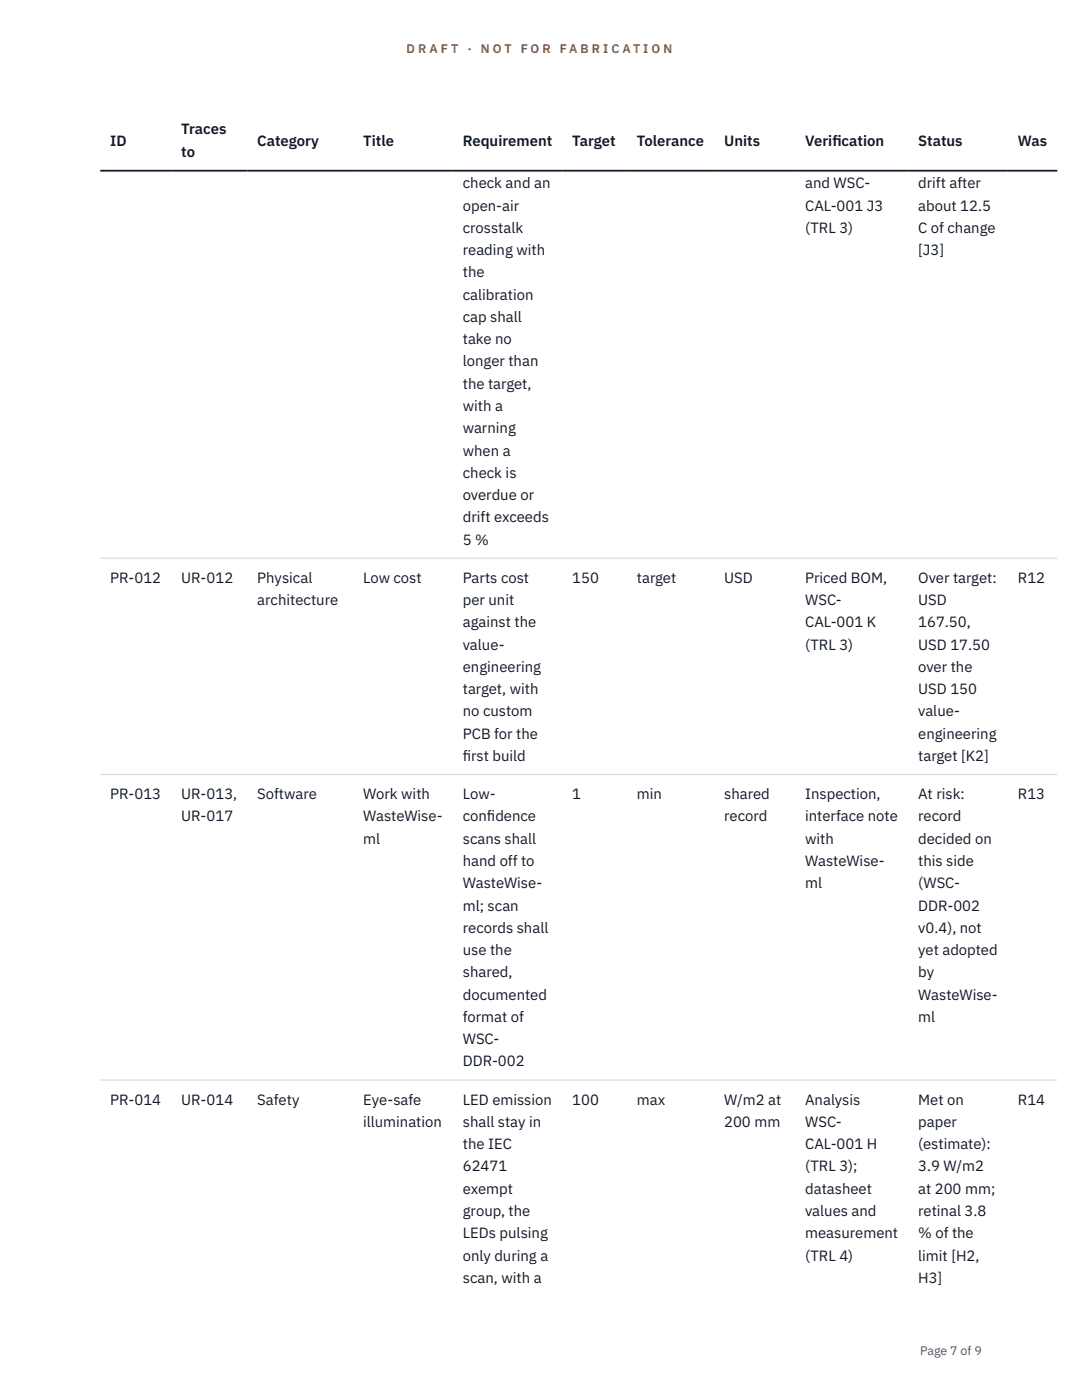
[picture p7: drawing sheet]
<svg xmlns="http://www.w3.org/2000/svg" width="216mm" height="279mm" viewBox="0 0 216 279" stroke-linecap="round" stroke-linejoin="round" font-family="sans-serif">
<defs><g id="words">
<g font-size="3" fill="#111827">
<text x="22" y="29.1">ID</text>
<text x="36.2" y="26.8">Traces</text>
<text x="51.3" y="29.1">Category</text>
<text x="72.5" y="29.1">Title</text>
<text x="92.3" y="29.1">Requirement</text>
<text x="114.2" y="29.1">Target</text>
<text x="127.1" y="29.1">Tolerance</text>
<text x="144.5" y="29.1">Units</text>
<text x="160.7" y="29.1">Verif</text>
<text x="166.1" y="29.1">ication</text>
<text x="183.2" y="29.1">Status</text>
<text x="203.1" y="29.1">Was</text>
<text x="36.2" y="31.3">to</text>
<text x="92.3" y="37.6">check and an</text>
<text x="160.7" y="37.6">and WSC-</text>
<text x="183.2" y="37.6">drift after</text>
<text x="92.3" y="42">open-air</text>
<text x="92.3" y="46.5">crosstalk</text>
<text x="160.7" y="42">CAL-001 J3</text>
<text x="160.7" y="46.5">(TRL 3)</text>
<text x="183.2" y="42">about 12.5</text>
<text x="183.2" y="46.5">C of change</text>
<text x="92.3" y="50.9">reading with</text>
<text x="183.2" y="50.9">[J3]</text>
<text x="92.3" y="55.4">the</text>
<text x="92.3" y="59.8">calibration</text>
<text x="92.3" y="64.2">cap shall</text>
<text x="92.3" y="68.7">take no</text>
<text x="92.3" y="73.1">longer than</text>
<text x="92.3" y="77.6">the target,</text>
<text x="92.3" y="82">with a</text>
<text x="92.3" y="86.5">warning</text>
<text x="92.3" y="90.9">when a</text>
<text x="92.3" y="95.4">check is</text>
<text x="92.3" y="99.8">overdue or</text>
<text x="92.3" y="104.3">drift exceeds</text>
<text x="92.3" y="108.7">5 %</text>
<text x="22" y="116.3">PR-012</text>
<text x="36.2" y="116.3">UR-012</text>
<text x="51.3" y="116.3">Physical</text>
<text x="72.5" y="116.3">Low cost</text>
<text x="92.3" y="116.3">Parts cost</text>
<text x="114.2" y="116.3">150</text>
<text x="127.1" y="116.3">target</text>
<text x="144.5" y="116.3">USD</text>
<text x="160.7" y="116.3">Priced BOM,</text>
<text x="183.2" y="116.3">Over target:</text>
<text x="203.1" y="116.3">R12</text>
<text x="51.3" y="120.8">architecture</text>
<text x="92.3" y="120.8">per unit</text>
<text x="92.3" y="125.2">against the</text>
<text x="160.7" y="120.8">WSC-</text>
<text x="160.7" y="125.2">CAL-001 K</text>
<text x="183.2" y="120.8">USD</text>
<text x="183.2" y="125.2">167.50,</text>
<text x="92.3" y="129.7">value-</text>
<text x="160.7" y="129.7">(TRL 3)</text>
<text x="183.2" y="129.7">USD 17.50</text>
<text x="92.3" y="134.1">engineering</text>
<text x="183.2" y="134.1">over the</text>
<text x="92.3" y="138.5">target, with</text>
<text x="92.3" y="143">no custom</text>
<text x="183.2" y="138.5">USD 150</text>
<text x="183.2" y="143">value-</text>
<text x="92.3" y="147.4">PCB for the</text>
<text x="183.2" y="147.4">engineering</text>
<text x="92.3" y="151.9">f</text>
<text x="92.3" y="151.9">irst build</text>
<text x="183.2" y="151.9">target [K2]</text>
<text x="22" y="159.5">PR-013</text>
<text x="36.2" y="159.5">UR-013,</text>
<text x="51.3" y="159.5">Software</text>
<text x="72.5" y="159.5">Work with</text>
<text x="92.3" y="159.5">Low-</text>
<text x="114.2" y="159.5">1</text>
<text x="127.1" y="159.5">min</text>
<text x="144.5" y="159.5">shared</text>
<text x="160.7" y="159.5">Inspection,</text>
<text x="183.2" y="159.5">At risk:</text>
<text x="203.1" y="159.5">R13</text>
<text x="36.2" y="163.9">UR-017</text>
<text x="72.5" y="163.9">WasteWise-</text>
<text x="92.3" y="163.9">conf</text>
<text x="97.2" y="163.9">idence</text>
<text x="144.5" y="163.9">record</text>
<text x="160.7" y="163.9">interface note</text>
<text x="183.2" y="163.9">record</text>
<text x="72.5" y="168.4">ml</text>
<text x="92.3" y="168.4">scans shall</text>
<text x="92.3" y="172.8">hand off to</text>
<text x="160.7" y="168.4">with</text>
<text x="160.7" y="172.8">WasteWise-</text>
<text x="183.2" y="168.4">decided on</text>
<text x="183.2" y="172.8">this side</text>
<text x="92.3" y="177.3">WasteWise-</text>
<text x="160.7" y="177.3">ml</text>
<text x="183.2" y="177.3">(WSC-</text>
<text x="92.3" y="181.7">ml; scan</text>
<text x="183.2" y="181.7">DDR-002</text>
<text x="92.3" y="186.2">records shall</text>
<text x="92.3" y="190.6">use the</text>
<text x="183.2" y="186.2">v0.4), not</text>
<text x="183.2" y="190.6">yet adopted</text>
<text x="92.3" y="195.1">shared,</text>
<text x="183.2" y="195.1">by</text>
<text x="92.3" y="199.5">documented</text>
<text x="92.3" y="203.9">format of</text>
<text x="183.2" y="199.5">WasteWise-</text>
<text x="183.2" y="203.9">ml</text>
<text x="92.3" y="208.4">WSC-</text>
<text x="92.3" y="212.8">DDR-002</text>
<text x="22" y="220.5">PR-014</text>
<text x="36.2" y="220.5">UR-014</text>
<text x="51.3" y="220.5">Safety</text>
<text x="72.5" y="220.5">Eye-safe</text>
<text x="92.3" y="220.5">LED emission</text>
<text x="114.2" y="220.5">100</text>
<text x="127.1" y="220.5">max</text>
<text x="144.5" y="220.5">W/m2 at</text>
<text x="160.7" y="220.5">Analysis</text>
<text x="183.2" y="220.5">Met on</text>
<text x="203.1" y="220.5">R14</text>
<text x="72.5" y="224.9">illumination</text>
<text x="92.3" y="224.9">shall stay in</text>
<text x="144.5" y="224.9">200 mm</text>
<text x="160.7" y="224.9">WSC-</text>
<text x="183.2" y="224.9">paper</text>
<text x="92.3" y="229.4">the IEC</text>
<text x="92.3" y="233.8">62471</text>
<text x="160.7" y="229.4">CAL-001 H</text>
<text x="160.7" y="233.8">(TRL 3);</text>
<text x="183.2" y="229.4">(estimate):</text>
<text x="183.2" y="233.8">3.9 W/m2</text>
<text x="92.3" y="238.2">exempt</text>
<text x="160.7" y="238.2">datasheet</text>
<text x="183.2" y="238.2">at 200 mm;</text>
<text x="92.3" y="242.7">group, the</text>
<text x="160.7" y="242.7">values and</text>
<text x="183.2" y="242.7">retinal 3.8</text>
<text x="92.3" y="247.1">LEDs pulsing</text>
<text x="92.3" y="251.6">only during a</text>
<text x="160.7" y="247.1">measurement</text>
<text x="160.7" y="251.6">(TRL 4)</text>
<text x="183.2" y="247.1">% of the</text>
<text x="183.2" y="251.6">limit [H2,</text>
<text x="92.3" y="256">scan, with a</text>
<text x="183.2" y="256">H3]</text>
</g>
<g font-size="2.5" fill="#b45309">
<text x="81.1" y="10.5">D R A F T</text>
<text x="93.3" y="10.5">·</text>
<text x="95.9" y="10.5">N O T</text>
<text x="103.9" y="10.5">F O R</text>
<text x="111.7" y="10.5">F A B R I C A T I O N</text>
</g>
<text font-size="2.5" fill="#4b5563" x="183.6" y="270.3">Page 7 of 9</text>
</g></defs>
<path d="M20 111.4h191M20 154.6h191M20 215.5h191" fill="none" stroke="#d1d5db" stroke-width=".2"/>
<path d="M20 34.1h191" fill="none" stroke="#111827" stroke-width=".35"/>
<use href="#words"/>
</svg>
